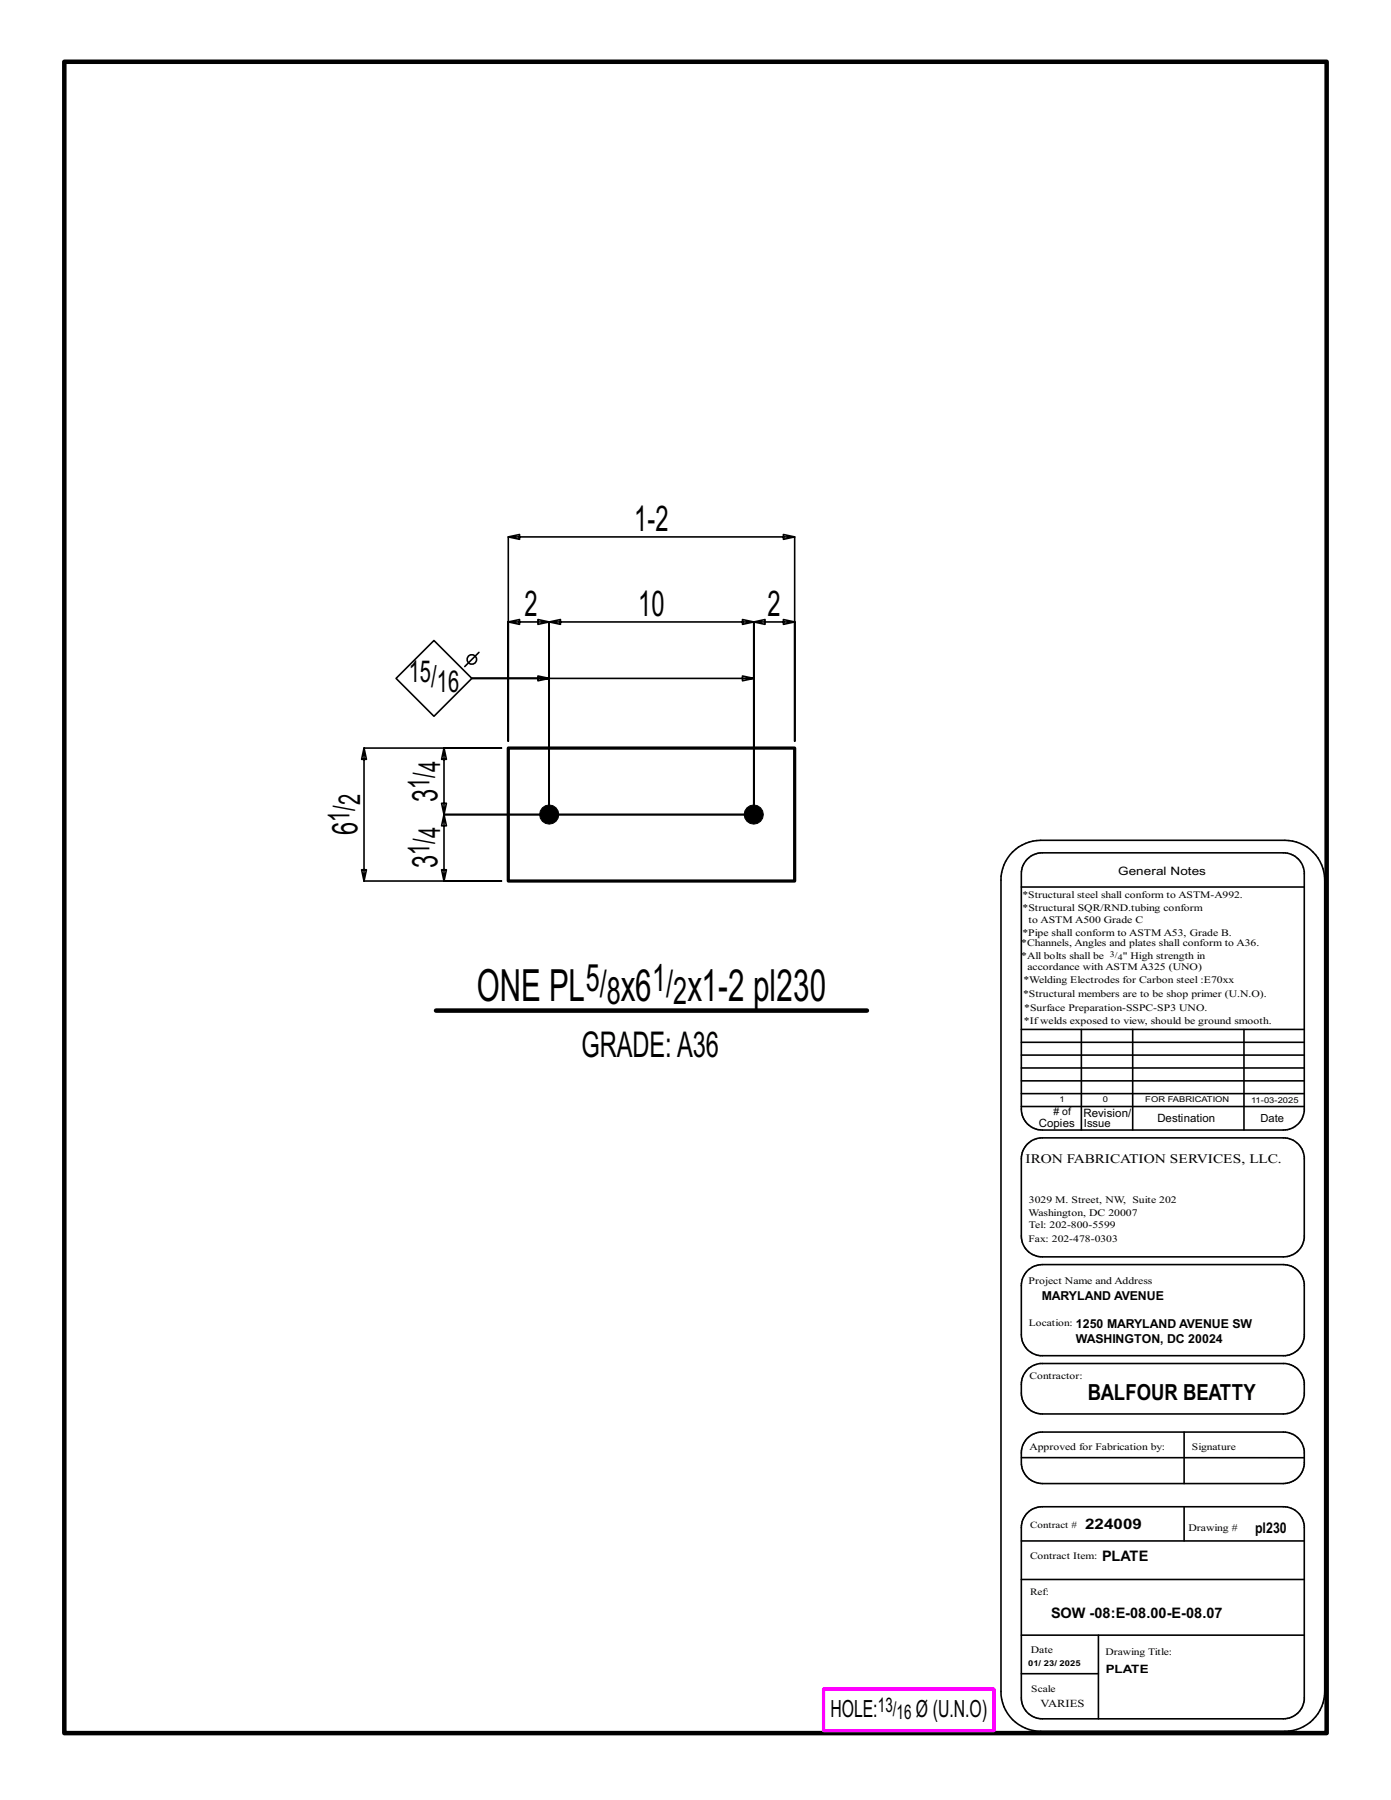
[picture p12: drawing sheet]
<svg xmlns="http://www.w3.org/2000/svg" width="216mm" height="279mm" viewBox="0 0 216 279" stroke-linecap="round" stroke-linejoin="round" font-family="sans-serif">
<defs><g id="words">
<g font-size="6.9">
<text x="74" y="155.3">ONE PL</text>
<text x="96.4" y="155.3">x6</text>
<text x="106.7" y="155.3">x1-2 pl230</text>
</g>
<g font-size="5.9">
<text x="90.9" y="153.8">5/</text>
<text x="94.2" y="155.8">8</text>
<text x="101.2" y="153.8">1/</text>
<text x="104.5" y="155.8">2</text>
</g>
<g font-size="5.5">
<text x="98.5" y="82.3">1-2</text>
<text x="81.4" y="95.5">2</text>
<text x="99.1" y="95.5">10</text>
<text x="119.1" y="95.5">2</text>
<text x="67.9" y="124.5" transform="rotate(-90 67.9 124.5)">3</text>
<text x="55.5" y="129.6" transform="rotate(-90 55.5 129.6)">6</text>
<text x="67.9" y="134.8" transform="rotate(-90 67.9 134.8)">3</text>
<text x="90.3" y="164">GRADE:A36</text>
</g>
<g font-size="4.7">
<text x="63.4" y="105.8">15/</text>
<text x="67.8" y="107.5">16</text>
<text x="68.3" y="119.8" transform="rotate(-90 68.3 119.8)">4</text>
<text x="55.9" y="125" transform="rotate(-90 55.9 125)">2</text>
<text x="66.7" y="122.4" transform="rotate(-90 66.7 122.4)">1/</text>
<text x="54.3" y="127.6" transform="rotate(-90 54.3 127.6)">1/</text>
<text x="68.3" y="130.1" transform="rotate(-90 68.3 130.1)">4</text>
<text x="66.7" y="132.7" transform="rotate(-90 66.7 132.7)">1/</text>
</g>
<g font-size="3.7">
<text x="128.9" y="266.6">HOLE:</text>
<text x="142.2" y="266.6">Ø (U.N.O)</text>
</g>
<text font-size="3.4" x="168.8" y="217.4">BALFOUR BEATTY</text>
<g font-size="3.1">
<text x="136.3" y="265.8">13/</text>
<text x="139.2" y="266.9">16</text>
</g>
<g font-size="2.3">
<text x="168.4" y="237.3">224009</text>
<text x="194.8" y="238">pl230</text>
<text x="171" y="242.3">PLATE</text>
<text x="163.1" y="251.2">SOW -08:E-08.00-E-08.07</text>
</g>
<text font-size="2" x="159.2" y="180.5">IRON FABRICATION SERVICES, LLC.</text>
<g font-size="1.9">
<text x="161.7" y="201.8">MARYLAND AVENUE</text>
<text x="167" y="208.5">WASHINGTON, DC 20024</text>
<text x="167" y="206.1">1250 MARYLAND AVENUE SW</text>
</g>
<g font-size="1.8">
<text x="173.6" y="135.8">General Notes</text>
<text x="168.2" y="173.3">Revision/</text>
<text x="161.2" y="174.9">Copies</text>
<text x="179.6" y="174.2">Destination</text>
<text x="171.6" y="259.7">PLATE</text>
</g>
<g font-size="1.7">
<text x="168.2" y="174.9">Issue</text>
<text x="195.7" y="174.2">Date</text>
<text x="161.5" y="265">VARIES</text>
</g>
<g font-size="1.6">
<text x="158.7" y="141.5">*Structural SQR/RND.tubing conform</text>
<text x="159.7" y="143.3">to ASTM A500 Grade C</text>
<text x="158.5" y="146.9">*Channels, Angles and plates shall conform to A36.</text>
<text x="158.5" y="148.8">*All bolts shall be</text>
<text x="158.7" y="145.2">*Pipe shall conform to ASTM A53, Grade B.</text>
<text x="174.3" y="148.8">&quot; High strength in</text>
<text x="158.8" y="154.8">*Structural members are to be shop primer (U.N.O).</text>
<text x="158.9" y="152.7">*Welding Electrodes for Carbon steel :E70xx</text>
<text x="159.5" y="150.6">accordance with ASTM A325 (UNO)</text>
<text x="158.9" y="158.9">*Ifwelds exposed to view, should be ground smooth.</text>
<text x="159" y="157">*Surface Preparation-SSPC-SP3 UNO.</text>
<text x="163.5" y="173.1"># of</text>
<text x="159.7" y="188.7">Washington, DC 20007</text>
<text x="159.7" y="190.6">Tel: 202-800-5599</text>
<text x="159.7" y="186.8">3029 M. Street, NW, Suite 202</text>
<text x="159.7" y="199.3">Project Name and Address</text>
<text x="159.8" y="225.1">Approved for Fabrication by:</text>
<text x="184.5" y="237.6">Drawing #</text>
<text x="160" y="256.6">Date</text>
</g>
<g font-size="1.5">
<text x="158.7" y="139.4">*Structural steel shall conform to ASTM-A992.</text>
<text x="159.7" y="192.7">Fax: 202-478-0303</text>
<text x="159.7" y="205.8">Location:</text>
<text x="159.8" y="214">Contractor:</text>
<text x="185" y="225.1">Signature</text>
<text x="159.9" y="237.1">Contract #</text>
<text x="159.9" y="241.9">Contract Item:</text>
<text x="159.9" y="247.6">Ref:</text>
<text x="171.6" y="256.9">Drawing Title:</text>
<text x="160.1" y="262.7">Scale</text>
</g>
<g font-size="1.3">
<text x="172.3" y="148.5">3/</text>
<text x="173.5" y="149">4</text>
</g>
<g font-size="1.2">
<text x="164.5" y="171.1">1</text>
<text x="171.2" y="171.1">0</text>
<text x="177.8" y="171.1">FOR FABRICATION</text>
<text x="194.2" y="171.2">11-03-2025</text>
<text x="159.6" y="258.7">01/ 23/ 2025</text>
</g>
</g></defs>
<g fill="none" stroke="#000" stroke-width=".25">
<path d="M78.9 83.3l1.7 .4v-.7l-1.7 .3h44.4l-1.7 .4v-.7l1.7 .3v31.8v-18.6l-1.7-.3v.7l1.7-.4h-6.3l1.7-.3v.7l-1.7-.4v29.9v-29.9l-1.8-.3v.7l1.8-.4h-31.8l1.8-.3v.7l-1.8-.4v29.9v-29.9l-1.7-.3v.7l1.7-.4h-6.3l1.7-.3v.7l-1.7-.4v18.6zM56.5 116.1l.4 1.8h-.8l.4-1.8h21.3h-8.9l-.4 1.8h.8l-.4-1.8v10.3l-.4-1.7h.8l-.4 1.7h48.1h-48.1l-.4 1.8h.8l-.4-1.8v10.4l-.4-1.8h.8l-.4 1.8h8.9h-21.3l.4-1.8h-.8l.4 1.8zM61.5 105.3l5.9-5.9 5.8 5.9-5.8 5.9zM74.3 101.3l-2.2 2.2M85.2 105.3l-1.7-.4v.8l1.7-.4h-12h43.8l-1.8 .4v-.8l1.8 .4M157.2 132.3a6.3 6.3 0 0 1 4.3-1.9h37.9a6.2 6.2 0 0 1 6.2 6.2v126a6.2 6.2 0 0 1-6.2 6.1h-37.9a6.1 6.1 0 0 1-6.1-6.1v-126a6.1 6.1 0 0 1 1.8-4.3zM158.5 137.7h43.9M159.5 133.3a3.3 3.3 0 0 1 2.3-.9h37.4a3.3 3.3 0 0 1 3.2 2.9v37.2a3.2 3.2 0 0 1-3.2 2.9h-37.4a3.2 3.2 0 0 1-3.3-3.2v-36.6a3.2 3.2 0 0 1 1-2.3zM158.5 159.8h43.9M167.8 159.8v15.6M175.8 159.8v15.6M193.1 159.8v15.6"/>
<path d="M158.5 165.8h43.9M158.5 167.8h43.9M158.5 163.8h43.9M158.5 161.8h43.9M158.5 171.8h43.9M158.5 169.8h43.9M159.5 177.6a3.3 3.3 0 0 1 2.3-1h37.4a3.3 3.3 0 0 1 3.2 3v12.6a3.3 3.3 0 0 1-3.2 2.9h-37.4a3.2 3.2 0 0 1-3.3-3.2v-12a3.2 3.2 0 0 1 1-2.3zM159.5 197.2l1-.7 1.3-.2h37.4a3.3 3.3 0 0 1 3.2 2.9v8.3a3.2 3.2 0 0 1-2.9 2.9h-38.1a3.3 3.3 0 0 1-2.9-3.2v-8l.3-.9zM159.5 212.6l.7-.6 1.2-.4h37.8a3.2 3.2 0 0 1 3.2 3v2a3.3 3.3 0 0 1-3.2 2.9h-37.4a3.2 3.2 0 0 1-3.3-3.3v-1.3a3.3 3.3 0 0 1 1-2.3zM158.5 239.2h43.9M158.5 226.3h43.9M159.5 234.8a3.3 3.3 0 0 1 2.3-.9h37.4a3.3 3.3 0 0 1 3.2 2.9v27.1a3.3 3.3 0 0 1-3.2 2.9h-37.4a3.2 3.2 0 0 1-3.3-3.2v-26.5a3.2 3.2 0 0 1 1-2.3z"/>
<path d="M159.5 223.2a3.3 3.3 0 0 1 2.3-.9h37.4a3.3 3.3 0 0 1 3.2 2.9v2.1a3.3 3.3 0 0 1-3.2 3h-37.4a3.3 3.3 0 0 1-3.3-3.3v-1.5a3.2 3.2 0 0 1 1-2.3zM183.8 222.3v8M183.8 233.9v5.3M158.5 245.2h43.9M158.5 259.8h12M158.5 253.8h43.9M170.5 253.8v13"/>
<circle cx="73.2" cy="102.4" r=".74"/>
</g>
<path d="M10 9.6h195.9v259.4h-195.9zM67.7 156.9h66.9" fill="none" stroke="#000" stroke-width=".7"/>
<path d="M127.8 262.2h26.5v6.4h-26.5z" fill="none" stroke="#f0f" stroke-width=".5"/>
<g fill="#000" stroke="#000" stroke-width=".16">
<circle cx="85.2" cy="126.4" r="1.49"/>
<circle cx="117" cy="126.4" r="1.49"/>
</g>
<path d="M78.9 116.1h44.4v20.7h-44.4z" fill="none" stroke="#000" stroke-width=".5"/>
<use href="#words"/>
</svg>
